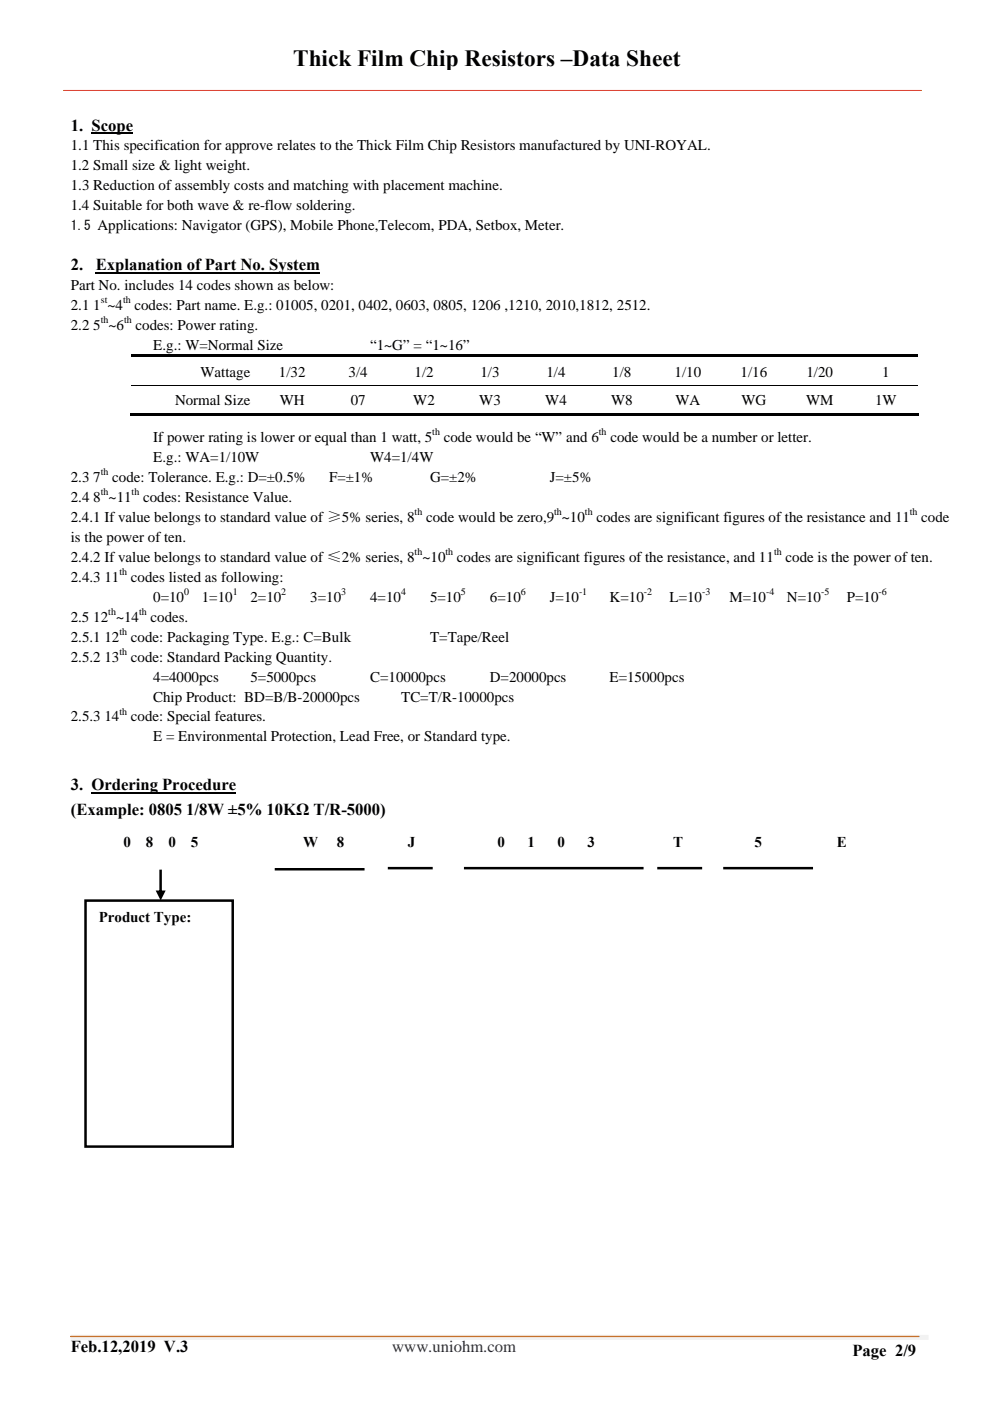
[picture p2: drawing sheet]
<svg xmlns="http://www.w3.org/2000/svg" width="210mm" height="297mm" viewBox="0 0 210 297" stroke-linecap="round" stroke-linejoin="round" font-family="sans-serif">
<defs><g id="words">
<text font-size="4.9" x="62.2" y="13.9">Thick Film Chip Resistors –Data Sheet</text>
<g font-size="3.5">
<text x="15" y="27.7">1. Scope</text>
<text x="15" y="57.3">2.</text>
<text x="20.3" y="57.3">Explanation of Part No. System</text>
<text x="15" y="167.6">3. Ordering Procedure</text>
<text x="15" y="172.9">(Example: 0805 1/8W ±5% 10KΩ T/R-5000)</text>
<text x="15" y="286.6">Feb.12,2019 V.3</text>
<text x="180.8" y="287.4">Page 2/9</text>
</g>
<text font-size="3.5" fill="#00009a" x="83.2" y="286.6">www.uniohm.com</text>
<g font-size="3.2">
<text x="15" y="31.9">1.1 This specification for approve relates to the Thick Film Chip Resistors manufactured by UNI-ROYAL.</text>
<text x="15" y="36.1">1.2 Small size &amp; light weight.</text>
<text x="15" y="40.4">1.3 Reduction of assembly costs and matching with placement machine.</text>
<text x="15" y="44.6">1.4 Suitable for both wave &amp; re-flow soldering.</text>
<text x="15" y="61.5">Part No. includes 14 codes shown as below:</text>
<text x="15" y="65.8">2.1 1 ~4</text>
<text x="28.5" y="65.8">codes: Part name. E.g.: 01005, 0201, 0402, 0603, 0805, 1206 ,1210, 2010,1812, 2512.</text>
<text x="15" y="70">2.2 5 ~6</text>
<text x="28.8" y="70">codes: Power rating.</text>
<text x="32.5" y="74.2">E.g.: W=Normal Size</text>
<text x="78.5" y="74.2">“1~G” = “1~16”</text>
<text x="42.5" y="79.9">Wattage</text>
<text x="59.2" y="79.9">1/32</text>
<text x="73.9" y="79.9">3/4</text>
<text x="87.9" y="79.9">1/2</text>
<text x="101.9" y="79.9">1/3</text>
<text x="115.9" y="79.9">1/4</text>
<text x="129.9" y="79.9">1/8</text>
<text x="143.1" y="79.9">1/10</text>
<text x="157.1" y="79.9">1/16</text>
<text x="171.1" y="79.9">1/20</text>
<text x="187.1" y="79.9">1</text>
<text x="37.1" y="86">Normal Size</text>
<text x="59.4" y="86">WH</text>
<text x="74.4" y="86">07</text>
<text x="87.7" y="86">W2</text>
<text x="101.7" y="86">W3</text>
<text x="115.6" y="86">W4</text>
<text x="129.6" y="86">W8</text>
<text x="143.3" y="86">WA</text>
<text x="157.3" y="86">WG</text>
<text x="171" y="86">WM</text>
<text x="185.6" y="86">1W</text>
<text x="32.5" y="93.7">If power rating is lower or equal than 1 watt, 5</text>
<text x="94.1" y="93.7">code would be “W” and 6</text>
<text x="129.5" y="93.7">code would be a number or letter.</text>
<text x="32.5" y="97.9">E.g.: WA=1/10W</text>
<text x="78.5" y="97.9">W4=1/4W</text>
<text x="15" y="106.4">2.4 8 ~11</text>
<text x="15" y="102.2">2.3 7</text>
<text x="23.8" y="102.2">code: Tolerance. E.g.: D=±0.5%</text>
<text x="30.4" y="106.4">codes: Resistance Value.</text>
<text x="69.8" y="102.2">F=±1%</text>
<text x="91.2" y="102.2">G=±2%</text>
<text x="116.6" y="102.2">J=±5%</text>
<text x="15" y="110.6">2.4.1 If value belongs to standard value of ≥5% series, 8</text>
<text x="90.4" y="110.6">code would be zero,9 ~10</text>
<text x="126.5" y="110.6">codes are significant figures of the resistance and 11</text>
<text x="195.4" y="110.6">code</text>
<text x="15" y="114.9">is the power of ten.</text>
<text x="15" y="119.1">2.4.2 If value belongs to standard value of ≤2% series, 8 ~10</text>
<text x="96.9" y="119.1">codes are significant figures of the resistance, and 11</text>
<text x="166.6" y="119.1">code is the power of ten.</text>
<text x="15" y="123.3">2.4.3 11</text>
<text x="27.8" y="123.3">codes listed as following:</text>
<text x="15" y="131.8">2.5 12 ~14</text>
<text x="31.9" y="131.8">codes.</text>
<text x="32.5" y="127.6">0=10</text>
<text x="42.8" y="127.6">1=10</text>
<text x="53.1" y="127.6">2=10</text>
<text x="65.8" y="127.6">3=10</text>
<text x="78.5" y="127.6">4=10</text>
<text x="91.2" y="127.6">5=10</text>
<text x="103.9" y="127.6">6=10</text>
<text x="116.6" y="127.6">J=10</text>
<text x="129.3" y="127.6">K=10</text>
<text x="142" y="127.6">L=10</text>
<text x="154.7" y="127.6">M=10</text>
<text x="166.9" y="127.6">N=10</text>
<text x="179.6" y="127.6">P=10</text>
<text x="15" y="136">2.5.1 12</text>
<text x="27.8" y="136">code: Packaging Type. E.g.: C=Bulk</text>
<text x="91.2" y="136">T=Tape/Reel</text>
<text x="15" y="140.3">2.5.2 13</text>
<text x="27.8" y="140.3">code: Standard Packing Quantity.</text>
<text x="32.5" y="148.7">Chip Product: BD=B/B-20000pcs</text>
<text x="32.5" y="144.5">4=4000pcs</text>
<text x="53.1" y="144.5">5=5000pcs</text>
<text x="78.5" y="144.5">C=10000pcs</text>
<text x="85.1" y="148.7">TC=T/R-10000pcs</text>
<text x="103.9" y="144.5">D=20000pcs</text>
<text x="129.3" y="144.5">E=15000pcs</text>
<text x="15" y="153">2.5.3 14</text>
<text x="27.8" y="153">code: Special features.</text>
<text x="32.5" y="157.2">E = Environmental Protection, Lead Free, or Standard type.</text>
<text x="26.2" y="179.6">0</text>
<text x="31" y="179.6">8</text>
<text x="35.7" y="179.6">0</text>
<text x="40.5" y="179.6">5</text>
<text x="64.3" y="179.6">W</text>
<text x="71.4" y="179.6">8</text>
<text x="86.5" y="179.6">J</text>
<text x="105.5" y="179.6">0</text>
<text x="111.9" y="179.6">1</text>
<text x="118.3" y="179.6">0</text>
<text x="124.6" y="179.6">3</text>
<text x="142.8" y="179.6">T</text>
<text x="160" y="179.6">5</text>
<text x="177.5" y="179.6">E</text>
<text x="20.9" y="195.6">Product Type:</text>
</g>
<text font-size="2.8" x="15" y="48.8">1.5 Applications: Navigator (GPS), Mobile Phone,Telecom, PDA, Setbox, Meter.</text>
<g font-size="2.1">
<text x="21.4" y="64.3">st</text>
<text x="26.1" y="64.3">th</text>
<text x="21.4" y="68.6">th</text>
<text x="26.3" y="68.6">th</text>
<text x="91.7" y="92.3">th</text>
<text x="127" y="92.3">th</text>
<text x="21.4" y="100.8">th</text>
<text x="21.4" y="105">th</text>
<text x="27.9" y="105">th</text>
<text x="87.9" y="109.2">th</text>
<text x="117.5" y="109.2">th</text>
<text x="124.1" y="109.2">th</text>
<text x="193" y="109.2">th</text>
<text x="87.9" y="117.7">th</text>
<text x="94.5" y="117.7">th</text>
<text x="164.2" y="117.7">th</text>
<text x="25.3" y="121.9">th</text>
<text x="23" y="130.4">th</text>
<text x="29.5" y="130.4">th</text>
<text x="39" y="126.2">0</text>
<text x="49.4" y="126.2">1</text>
<text x="59.7" y="126.2">2</text>
<text x="72.4" y="126.2">3</text>
<text x="85.1" y="126.2">4</text>
<text x="97.8" y="126.2">5</text>
<text x="110.5" y="126.2">6</text>
<text x="122.8" y="126.2">-1</text>
<text x="136.6" y="126.2">-2</text>
<text x="148.9" y="126.2">-3</text>
<text x="162.5" y="126.2">-4</text>
<text x="174.2" y="126.2">-5</text>
<text x="186.4" y="126.2">-6</text>
<text x="25.3" y="134.6">th</text>
<text x="25.3" y="138.9">th</text>
<text x="25.3" y="151.6">th</text>
</g>
</g></defs>
<path d="M13.5 19.2h181.9" fill="none" stroke="#db3c2d" stroke-width=".21"/>
<path d="M15 283.5h182" fill="none" stroke="#f2f2f2" stroke-width="1.1" stroke-linecap="butt"/>
<path d="M15 283.4h179.9" fill="none" stroke="#e36c0a" stroke-width=".26"/>
<path d="M59.6 8.1h87.3v8h-87.3z" fill="#fff"/>
<path d="M19.4 28.3h8.9M20.3 57.8h47.6M19.4 168.1h30.7" fill="none" stroke="#000" stroke-width=".34"/>
<g fill="#000">
<path d="M27.9 75.1h166.9v.5h-166.9zM27.7 87.7h27.3v.5h-27.3zM54.8 87.7h14.2v.5h-14.2zM68.7 87.7h14.3v.5h-14.3zM82.7 87.7h14.3v.5h-14.3zM96.7 87.7h14.3v.5h-14.3zM110.7 87.7h14.2v.5h-14.2zM124.7 87.7h.5v.5h-.5zM125.2 87.7h13.7v.5h-13.7zM138.7 87.7h14.2v.5h-14.2zM152.7 87.7h14.2v.5h-14.2zM166.6 87.7h14.3v.5h-14.3z"/>
<path d="M180.6 87.7h14.3v.5h-14.3z"/>
<path d="M33.8 184.4h.5v4.8h-.5zM33 188.8h2.1l-1 2.1z"/>
</g>
<path d="M27.9 81.6h166.9" fill="none" stroke="#000" stroke-width=".21"/>
<path d="M58.3 184.3h19M82.3 184.1h9.5M98.4 184.1h38.1M139.4 184.1h9.5M153.4 184.1h19" fill="none" stroke="#000" stroke-width=".53"/>
<path d="M18.1 190.9h31.3v52.2h-31.3z" fill="#fff"/>
<path d="M18.1 190.9h31.3v52.2h-31.3z" fill="none" stroke="#000" stroke-width=".53"/>
<use href="#words"/>
</svg>
